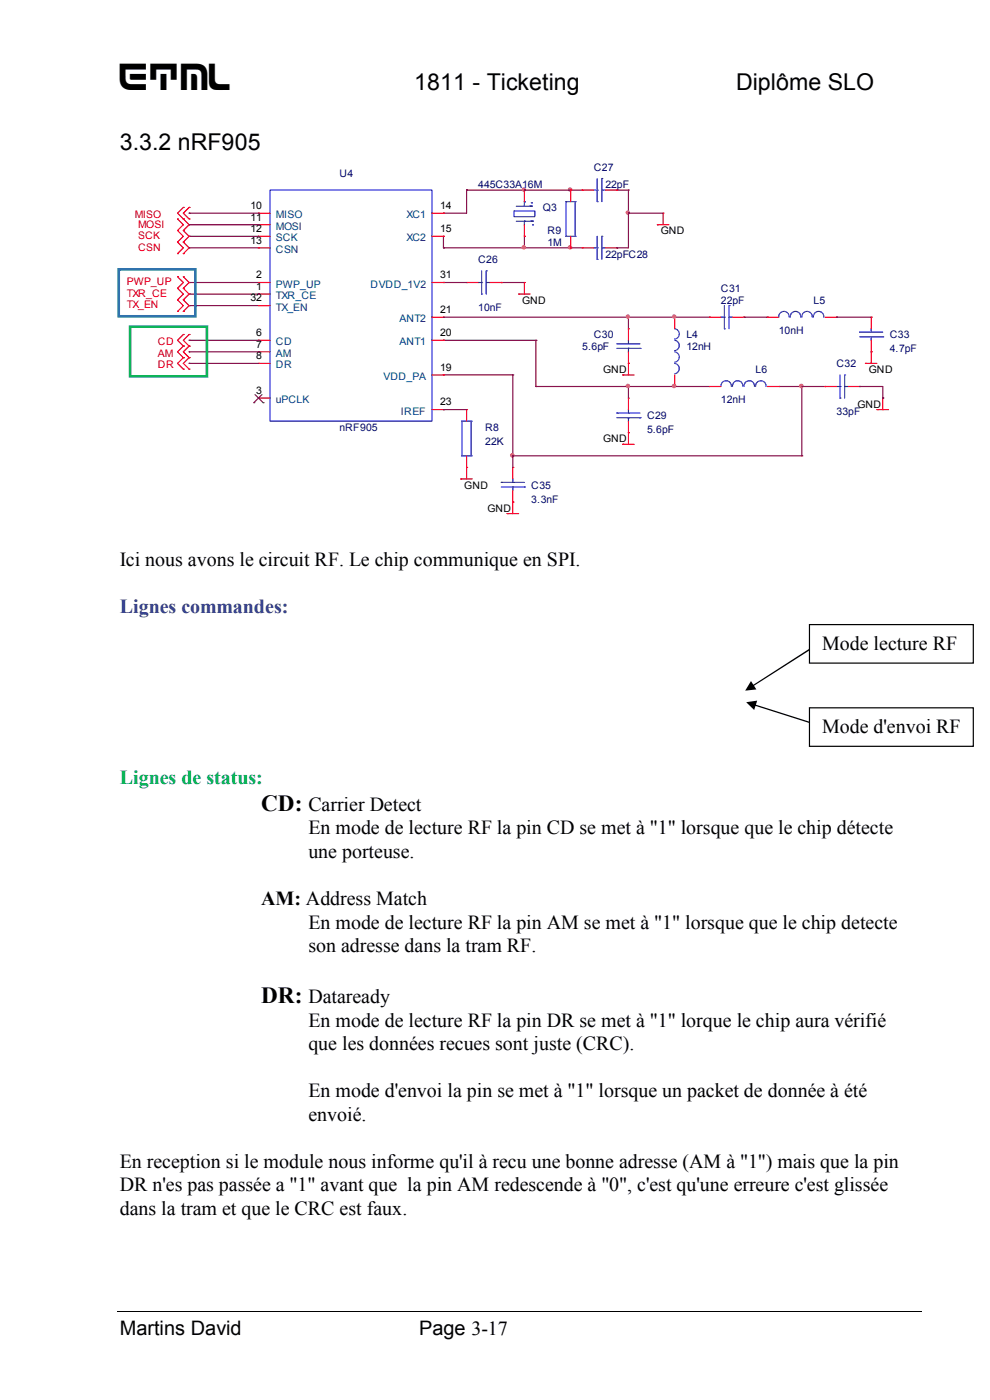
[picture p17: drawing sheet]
<svg xmlns="http://www.w3.org/2000/svg" width="210mm" height="297mm" viewBox="0 0 210 297" stroke-linecap="round" stroke-linejoin="round" font-family="sans-serif">
<defs><g id="words">
<text font-size="6.3" x="25.4" y="19">ETML</text>
<g font-size="4.9">
<text x="87.9" y="19.1">1811 - Ticketing</text>
<text x="156.1" y="19.1">Diplôme SLO</text>
<text x="25.4" y="31.8">3.3.2 nRF905</text>
<text x="55.4" y="172">CD:</text>
<text x="55.4" y="212.7">DR:</text>
</g>
<g font-size="4.2">
<text x="25.4" y="120">Ici nous avons le circuit RF. Le chip communique en SPI.</text>
<text x="174.4" y="137.9">Mode lecture RF</text>
<text x="174.4" y="155.6">Mode d'envoi RF</text>
<text x="65.4" y="172">Carrier Detect</text>
<text x="65.4" y="177">En mode de lecture RF la pin CD se met à &quot;1&quot; lorsque que le chip détecte</text>
<text x="65.4" y="182">une porteuse.</text>
<text x="55.4" y="192.1">AM: Address Match</text>
<text x="65.4" y="197.1">En mode de lecture RF la pin AM se met à &quot;1&quot; lorsque que le chip detecte</text>
<text x="65.4" y="202.1">son adresse dans la tram RF.</text>
<text x="65.4" y="212.7">Dataready</text>
<text x="65.4" y="217.8">En mode de lecture RF la pin DR se met à &quot;1&quot; lorque le chip aura vérifié</text>
<text x="65.4" y="222.8">que les données recues sont juste (CRC).</text>
<text x="65.4" y="232.8">En mode d'envoi la pin se met à &quot;1&quot; lorsque un packet de donnée à été</text>
<text x="65.4" y="237.7">envoié.</text>
<text x="25.4" y="247.7">En reception si le module nous informe qu'il à recu une bonne adresse (AM à &quot;1&quot;) mais que la pin</text>
<text x="25.4" y="252.7">DR n'es pas passée a &quot;1&quot; avant que la pin AM redescende à &quot;0&quot;, c'est qu'une erreure c'est glissée</text>
<text x="25.4" y="257.7">dans la tram et que le CRC est faux.</text>
<text x="25.4" y="283.3">Martins David</text>
<text x="88.9" y="283.3">Page 3-17</text>
</g>
<text font-size="4.2" fill="#1f497d" x="25.4" y="130.1">Lignes commandes:</text>
<text font-size="4.2" fill="#00b050" x="25.4" y="166.4">Lignes de status:</text>
<g font-size="2.2" fill="#000080">
<text x="72" y="37.5">U4</text>
<text x="101.4" y="39.9">445C33A16M</text>
<text x="126" y="36.3">C27</text>
<text x="128.4" y="39.9">22pF</text>
<text x="115.2" y="44.8">Q3</text>
<text x="116.1" y="49.7">R9</text>
<text x="116.1" y="52.2">1M</text>
<text x="101.4" y="55.9">C26</text>
<text x="128.4" y="54.6">22pFC28</text>
<text x="101.4" y="65.9">10nF</text>
<text x="152.9" y="62">C31</text>
<text x="152.9" y="64.4">22pF</text>
<text x="172.6" y="64.4">L5</text>
<text x="126" y="71.8">C30</text>
<text x="145.6" y="71.8">L4</text>
<text x="165.2" y="70.8">10nH</text>
<text x="188.7" y="71.8">C33</text>
<text x="123.5" y="74.2">5.6pF</text>
<text x="145.6" y="74.2">12nH</text>
<text x="177.5" y="77.9">C32</text>
<text x="188.7" y="74.7">4.7pF</text>
<text x="160.3" y="79.1">L6</text>
<text x="137.3" y="89">C29</text>
<text x="152.9" y="85.5">12nH</text>
<text x="177.5" y="88">33pF</text>
<text x="72" y="91.4">nRF905</text>
<text x="102.9" y="91.4">R8</text>
<text x="102.9" y="94.3">22K</text>
<text x="137.3" y="91.9">5.6pF</text>
<text x="112.7" y="103.6">C35</text>
<text x="112.7" y="106.6">3.3nF</text>
</g>
<g font-size="2.2" fill="#f00">
<text x="28.6" y="46.3">MISO</text>
<text x="29.3" y="53.1">CSN</text>
<text x="29.3" y="48.3">MOSI</text>
<text x="29.3" y="50.7">SCK</text>
<text x="26.9" y="60.5">PWP_UP</text>
<text x="26.9" y="63">TXR_CE</text>
<text x="26.9" y="65.4">TX_EN</text>
<text x="33.5" y="75.7">AM</text>
<text x="33.5" y="73.3">CD</text>
<text x="33.5" y="78.2">DR</text>
</g>
<g font-size="2.2">
<text x="53.1" y="44.3">10</text>
<text x="53.1" y="46.8">11</text>
<text x="93.4" y="44.3">14</text>
<text x="53.1" y="49.3">12</text>
<text x="53.1" y="51.7">13</text>
<text x="93.4" y="49.3">15</text>
<text x="140.2" y="49.7">GND</text>
<text x="54.4" y="59">2</text>
<text x="93.4" y="59">31</text>
<text x="53.1" y="63.9">32</text>
<text x="54.4" y="61.5">1</text>
<text x="110.8" y="64.4">GND</text>
<text x="54.4" y="71.3">6</text>
<text x="93.4" y="71.3">20</text>
<text x="93.4" y="66.4">21</text>
<text x="54.4" y="73.8">7</text>
<text x="54.4" y="76.2">8</text>
<text x="54.4" y="83.5">3</text>
<text x="93.4" y="78.7">19</text>
<text x="127.9" y="79.1">GND</text>
<text x="184.3" y="79.1">GND</text>
<text x="93.4" y="86">23</text>
<text x="181.9" y="86.5">GND</text>
<text x="127.9" y="93.9">GND</text>
<text x="98.5" y="103.6">GND</text>
<text x="103.4" y="108.6">GND</text>
</g>
<g font-size="2.2" fill="#004080">
<text x="58.5" y="46.3">MISO</text>
<text x="86.2" y="46.3">XC1</text>
<text x="58.5" y="48.7">MOSI</text>
<text x="58.5" y="51.2">SCK</text>
<text x="58.5" y="53.7">CSN</text>
<text x="86.2" y="51.2">XC2</text>
<text x="58.5" y="63.5">TXR_CE</text>
<text x="58.5" y="61">PWP_UP</text>
<text x="58.5" y="65.9">TX_EN</text>
<text x="78.6" y="61">DVDD_1V2</text>
<text x="84.8" y="68.3">ANT2</text>
<text x="58.5" y="73.3">CD</text>
<text x="58.5" y="75.7">AM</text>
<text x="84.8" y="73.3">ANT1</text>
<text x="58.5" y="78.2">DR</text>
<text x="81.3" y="80.6">VDD_PA</text>
<text x="58.5" y="85.5">uPCLK</text>
<text x="85" y="88">IREF</text>
</g>
</g></defs>
<path d="M24.9 278.2h170.6" fill="none" stroke="#000" stroke-width=".21"/>
<g fill="none" stroke="#800040" stroke-width=".25">
<path d="M40.1 50.1h.1M40.1 52.6h.1M40.1 59.9h.1M40.1 45.2h.1M40.1 47.7h.1M40.1 59.9h14.7M40.1 52.6h14.7M40.1 50.1h14.7M40.1 45.2h14.7M40.1 47.7h14.7M94.1 45.2h.1M94.1 50.1h.1"/>
<path d="M94.1 59.9h.1M94.1 52.6h.1M94.1 59.9h4.9M94.1 52.6h29.4M94.1 50.1v2.5M99 40.3h.1M99 40.3h24.5M99 40.3v4.9h-4.9M106.3 59.9h.1M106.3 59.9h4.9M111.2 52.6h.1M111.2 50.1h.1"/>
<path d="M111.2 40.3h.1M111.2 50.1v2.5M121 40.3h.1M121 52.6h.1M130.9 40.3h.1M130.9 52.6h.1M130.9 40.3h2.4M133.3 40.3h.1M133.3 45.2h.1M133.3 40.3v12.3h-2.4M133.3 45.2h7.4M40.1 62.4h.1"/>
<path d="M40.1 64.8h.1M40.1 72.2h.1M40.1 74.6h.1M40.1 77.1h.1M40.1 62.4h14.7M40.1 64.8h14.7M40.1 72.2h14.7M40.1 74.6h14.7M40.1 77.1h14.7M94.1 79.5h.1M94.1 72.2h.1M94.1 67.3h56.4"/>
<path d="M94.1 79.5h14.7M94.1 72.2h19.6M108.8 79.5h.1M108.8 79.5v19.7M113.7 72.2h.1M113.7 72.2v9.8M133.3 67.3h.1M133.3 67.3v2.4M143.1 67.3h.1M157.8 67.3h.1M157.8 67.3h4.9M177.4 67.3h.1"/>
<path d="M177.4 67.3h7.4M94.1 86.9h.1M94.1 86.9h4.9M108.8 96.7h.1M108.8 96.7h61.3M113.7 82h.1M113.7 82h36.8M133.3 82h.1M133.3 82v2.4M143.1 82h.1M165.2 82h9.8M170.1 82h.1"/>
<path d="M170.1 96.7h.1M170.1 82v14.7M175 82h.1M182.4 82h.1M182.4 82h4.9v2.4M187.3 84.4h.1"/>
</g>
<g fill="#f0f" stroke="#f0f" stroke-width=".25">
<circle cx="108.7" cy="96.6" r=".37"/>
<circle cx="170" cy="81.9" r=".37"/>
<circle cx="120.9" cy="40.2" r=".37"/>
<circle cx="133.2" cy="45.1" r=".37"/>
<circle cx="143" cy="67.2" r=".37"/>
<circle cx="143" cy="81.9" r=".37"/>
<circle cx="120.9" cy="52.5" r=".37"/>
<circle cx="111.1" cy="40.2" r=".37"/>
<circle cx="133.2" cy="81.9" r=".37"/>
<circle cx="111.1" cy="52.5" r=".37"/>
<circle cx="133.2" cy="67.2" r=".37"/>
</g>
<g fill="none" stroke="#f00" stroke-width=".25">
<path d="M37.7 51.4h.1M37.7 53.8h.1M37.7 58.7h.1M37.7 46.5h.1M37.7 48.9h.1M37.7 51.4l1.2 1.2-1.2 1.2M37.7 58.7l1.2 1.2-1.2 1.3M37.7 46.5l1.2 1.2-1.2 1.2M37.7 48.9l1.2 1.2-1.2 1.3M38.9 53.8h.1M38.9 51.4h.1M38.9 58.7h.1"/>
<path d="M38.9 44h.1M38.9 46.5h.1M38.9 48.9h.1M38.9 51.4l1.2 1.2-1.2 1.2M38.9 58.7l1.2 1.2-1.2 1.3M38.9 44l-1.2 1.2 2.4 2.5-1.2 1.2M38.9 48.9l1.2 1.2-1.2 1.3M40.1 44h.1M40.1 46.5h.1M40.1 44l-1.2 1.2 1.2 1.3M54.8 59.9h.1M54.8 45.2h.1"/>
<path d="M54.8 47.7h.1M54.8 50.1h.1M54.8 52.6h.1M54.8 47.7h2.5M54.8 59.9h2.5M54.8 52.6h2.5M54.8 45.2h2.5M54.8 50.1h2.5M91.6 59.9h2.5M91.6 45.2h2.5M91.6 50.1h2.5M94.1 45.2h.1"/>
<path d="M94.1 50.1h.1M94.1 59.9h.1M99 59.9h.1M99 59.9h2.4M103.9 59.9h2.4M106.3 59.9h.1M111.2 59.9h.1M111.2 50.1h.1M111.2 40.3h.1M111.2 40.3v2.5M111.2 47.7v2.4M111.2 59.9v2.5"/>
<path d="M121 52.6h.1M121 40.3h.1M121 40.3v2.5M121 50.1v2.5M123.5 52.6h.1M123.5 40.3h.1M123.5 52.6h2.4M123.5 40.3h2.4M128.4 52.6h2.5M128.4 40.3h2.5M130.9 52.6h.1M130.9 40.3h.1"/>
<path d="M139.4 47.7h.1M139.4 47.7h2.5M140.7 45.2h.1M140.7 45.2v2.5M37.7 61.2h.1M37.7 63.6h.1M37.7 66.1h.1M37.7 61.2l1.2 1.2-1.2 1.2M37.7 63.6l1.2 1.2-1.2 1.3M38.9 73.4h.1M38.9 75.9h.1M38.9 78.3h.1"/>
<path d="M38.9 61.2h.1M38.9 63.6h.1M38.9 66.1h.1M38.9 71h.1M38.9 73.4l-1.2 1.2 1.2 1.3M38.9 75.9l-1.2 1.2 1.2 1.2M38.9 61.2l1.2 1.2-1.2 1.2M38.9 63.6l1.2 1.2-1.2 1.3M38.9 71l-1.2 1.2 1.2 1.2M40.1 73.4h.1M40.1 75.9h.1M40.1 78.3h.1"/>
<path d="M40.1 71h.1M40.1 73.4l-1.2 1.2 1.2 1.3M40.1 75.9l-1.2 1.2 1.2 1.2M40.1 71l-1.2 1.2 1.2 1.2M54.8 62.4h.1M54.8 64.8h.1M54.8 72.2h.1M54.8 74.6h.1M54.8 77.1h.1M54.8 62.4h2.5M54.8 64.8h2.5M54.8 72.2h2.5"/>
<path d="M54.8 74.6h2.5M54.8 77.1h2.5M91.6 67.3h2.5M91.6 79.5h2.5M91.6 72.2h2.5M94.1 79.5h.1M94.1 72.2h.1M94.1 67.3h.1M110 62.4h.1M110 62.4h2.5M132.1 79.5h.1M132.1 79.5h2.4"/>
<path d="M133.3 77.1h.1M133.3 69.7h.1M133.3 69.7v2.5M133.3 74.6v4.9M143.1 67.3h.1M143.1 67.3v2.4M143.1 79.5v2.5M150.5 67.3h.1M150.5 67.3h2.4M155.4 67.3h2.4M157.8 67.3h.1M162.7 67.3h.1"/>
<path d="M162.7 67.3h2.5M175 67.3h2.4M177.4 67.3h.1M183.6 77.1h.1M183.6 77.1h2.4M184.8 74.6h.1M184.8 67.3h.1M184.8 67.3v2.4M184.8 72.2v4.9M54.8 84.4h.1M54.8 84.4h2.5M91.6 86.9h2.5"/>
<path d="M94.1 86.9h.1M99 99.2h.1M99 86.9h.1M99 86.9v2.4M99 96.7v4.9M108.8 99.2h.1M108.8 99.2v2.4M132.1 94.2h.1M132.1 94.2h2.4M133.3 91.8h.1M133.3 84.4h.1M133.3 84.4v2.5"/>
<path d="M133.3 89.3v4.9M143.1 82h.1M150.5 82h.1M150.5 82h2.4M162.7 82h2.5M165.2 82h.1M175 82h.1M175 82h2.4M179.9 82h2.5M182.4 82h.1M186 86.9h.1M186 86.9h2.5"/>
<path d="M187.3 84.4h.1M187.3 84.4v2.5M97.7 101.6h.1M97.7 101.6h2.5M107.6 109h.1M107.6 109h2.4M108.8 106.5h.1M108.8 104.1v4.9"/>
</g>
<g fill="none" stroke="#00f" stroke-width=".25">
<path d="M126.7 37.9v4.9M127.7 37.9h.1M127.7 37.9v4.9M57.3 40.3h34.3v49h-34.3zM101.4 59.9h.8M102.2 59.9h.1M102.2 57.5v4.9M103.1 57.5h.1M103.1 59.9h.1M103.1 57.5v4.9M103.1 59.9h.8M109 44.7h4.4v1.3h-4.4z"/>
<path d="M109.5 46.9h3.5M109.5 43.8h3.2M111.2 46.9h.1M111.2 42.8h.1M111.2 42.8v1M111.2 46.9v.8M112.5 43.8h.1M112.7 43.8h.1M112.7 43h.1M112.7 46.9h.1M113 47.7h.1M113 46.9h.1"/>
<path d="M120.1 42.8h.1M120.1 50.1h.1M120.1 42.8v7.3M120.1 42.8h1.9M120.1 50.1h1.9M122 42.8h.1M122 50.1h.1M122 42.8v7.3M125.9 52.6h.8M125.9 40.3h.8M126.7 55h.1M126.7 52.6h.1"/>
<path d="M126.7 42.8h.1M126.7 40.3h.1M126.7 50.1v4.9M127.7 50.1h.1M127.7 52.6h.1M127.7 40.3h.1M127.7 50.1v4.9M127.7 52.6h.7M127.7 40.3h.7M102.2 62.4h.1M130.9 72.9h.1M130.9 73.9h4.9"/>
<path d="M130.9 72.9h4.9M133.3 73.9h.1M133.3 72.9h.1M133.3 72.2v.7M133.3 73.9v.7M135.8 73.9h.1M143.1 69.7a1.1 1.1 0 0 1 1 1.2 1.1 1.1 0 0 1-1 1M143.1 72.2a1.1 1.1 0 0 1 1 1.1 1.1 1.1 0 0 1-1 1.1M143.1 74.6a1.1 1.1 0 0 1 1 1.2 1.1 1.1 0 0 1-1 1M143.1 77.1a1.1 1.1 0 0 1 1 1.1 1.1 1.1 0 0 1-1 1.1M152.9 67.3h.8M153.7 69.7h.1"/>
<path d="M153.7 67.3h.1M153.7 64.8v4.9M154.6 64.8h.1M154.6 67.3h.1M154.6 64.8v4.9M154.6 67.3h.8M167.4 67.3a1.1 1.1 0 0 0-1.1-1.2 1.1 1.1 0 0 0-1.1 1.2M169.8 67.3a1.1 1.1 0 0 0-1.1-1.2 1.1 1.1 0 0 0-1.1 1.2M172.3 67.3a1.1 1.1 0 0 0-1.1-1.2 1.1 1.1 0 0 0-1.1 1.2M174.7 67.3a1.1 1.1 0 0 0-1.1-1.2 1.1 1.1 0 0 0-1 1.2M178.2 79.5v4.9M179.2 79.5h.1"/>
<path d="M179.2 79.5v4.9M182.4 70.5h.1M182.4 70.5h4.9M182.4 71.5h4.9M184.8 70.5h.1M184.8 71.5h.1M184.8 69.7v.8M184.8 71.5v.7M187.3 71.5h.1M98 89.3h.1M98 96.7h.1M98 89.3v7.4"/>
<path d="M98 89.3h2M98 96.7h2M100 89.3h.1M100 96.7h.1M100 89.3v7.4M130.9 87.6h.1M130.9 88.6h4.9M130.9 87.6h4.9M133.3 88.6h.1M133.3 87.6h.1M133.3 86.9v.7M133.3 88.6v.7"/>
<path d="M135.8 88.6h.1M155.1 82a1.1 1.1 0 0 0-1.1-1.2 1.1 1.1 0 0 0-1.1 1.2M157.6 82a1.1 1.1 0 0 0-1.1-1.2 1.1 1.1 0 0 0-1.1 1.2M160 82a1.1 1.1 0 0 0-1.1-1.2 1.1 1.1 0 0 0-1.1 1.2M162.5 82a1.1 1.1 0 0 0-1.1-1.2 1.1 1.1 0 0 0-1.1 1.2M177.4 82h.8M178.2 84.4h.1M178.2 82h.1M179.2 82h.1M179.2 82h.7M106.3 102.3h.1M106.3 103.3h4.9"/>
<path d="M106.3 102.3h4.9M108.8 103.3h.1M108.8 102.3h.1M108.8 101.6v.7M108.8 103.3v.8M111.2 103.3h.1"/>
</g>
<path d="M53.8 85.4h.1M54.1 83.7l1.7 1.7M55.6 83.7l-1.8 1.7M55.8 85.4h.1" fill="none" stroke="#804000" stroke-width=".25"/>
<path d="M25.2 57.1h16.2v10h-16.2z" fill="none" stroke="#0070c0" stroke-width=".55"/>
<path d="M27.6 69.3h16.3v10.5h-16.3z" fill="none" stroke="#00b050" stroke-width=".55"/>
<g fill="#000">
<path d="M159.5 145.5l12.1-7.8h.2v.2l-12.2 7.8zM159.3 144.5l1.1 1.8-2.3 .2z"/>
<path d="M159.9 149.4l11.8 3.7 .1 .2-.1 .1-11.8-3.8zM158.3 149l2.3-.4-.6 2z"/>
</g>
<path d="M171.7 132.5h34.8v8.2h-34.8z" fill="#fff"/>
<path d="M171.7 132.5h34.8v8.2h-34.8z" fill="none" stroke="#000" stroke-width=".25"/>
<path d="M171.7 150.2h34.8v8.1h-34.8z" fill="#fff"/>
<path d="M171.7 150.2h34.8v8.1h-34.8z" fill="none" stroke="#000" stroke-width=".25"/>
<use href="#words"/>
</svg>
